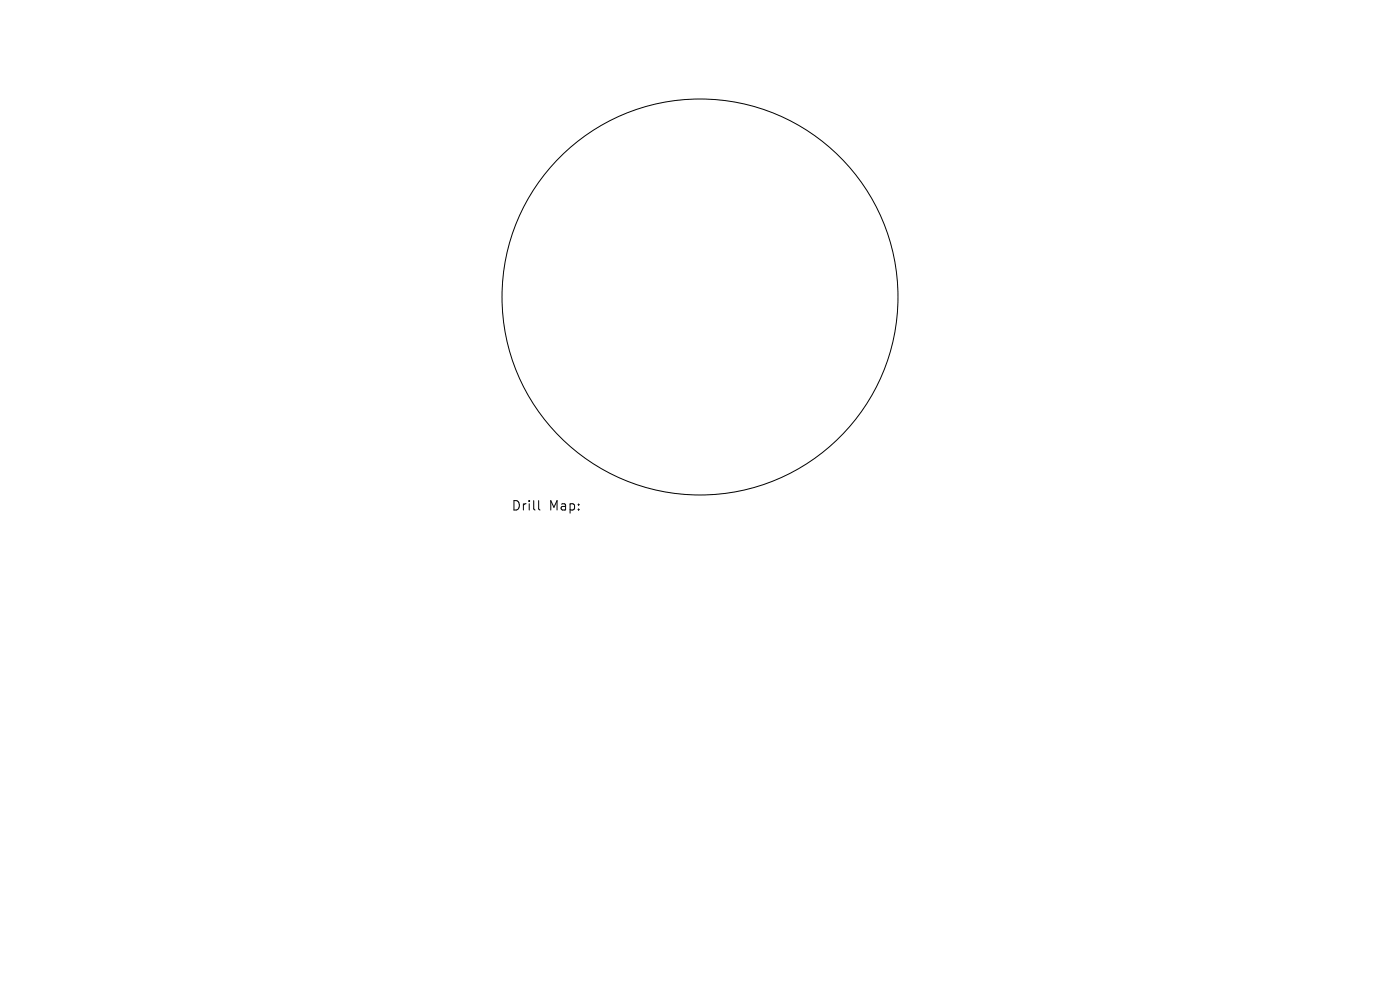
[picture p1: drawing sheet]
<svg xmlns="http://www.w3.org/2000/svg" width="297mm" height="210mm" viewBox="0 0 297 210" stroke-linecap="round" stroke-linejoin="round" font-family="sans-serif">
<defs><g id="words">
<g font-size="2.8">
<text x="108.4" y="108.6">Drill</text>
<text x="116.4" y="108.6">Map:</text>
</g>
</g></defs>
<g fill="none" stroke="#000" stroke-width=".21">
<path d="M114.3 106.2v1.7l.3 .3"/>
<circle cx="148.5" cy="63" r="42"/>
</g>
<use href="#words"/>
</svg>
